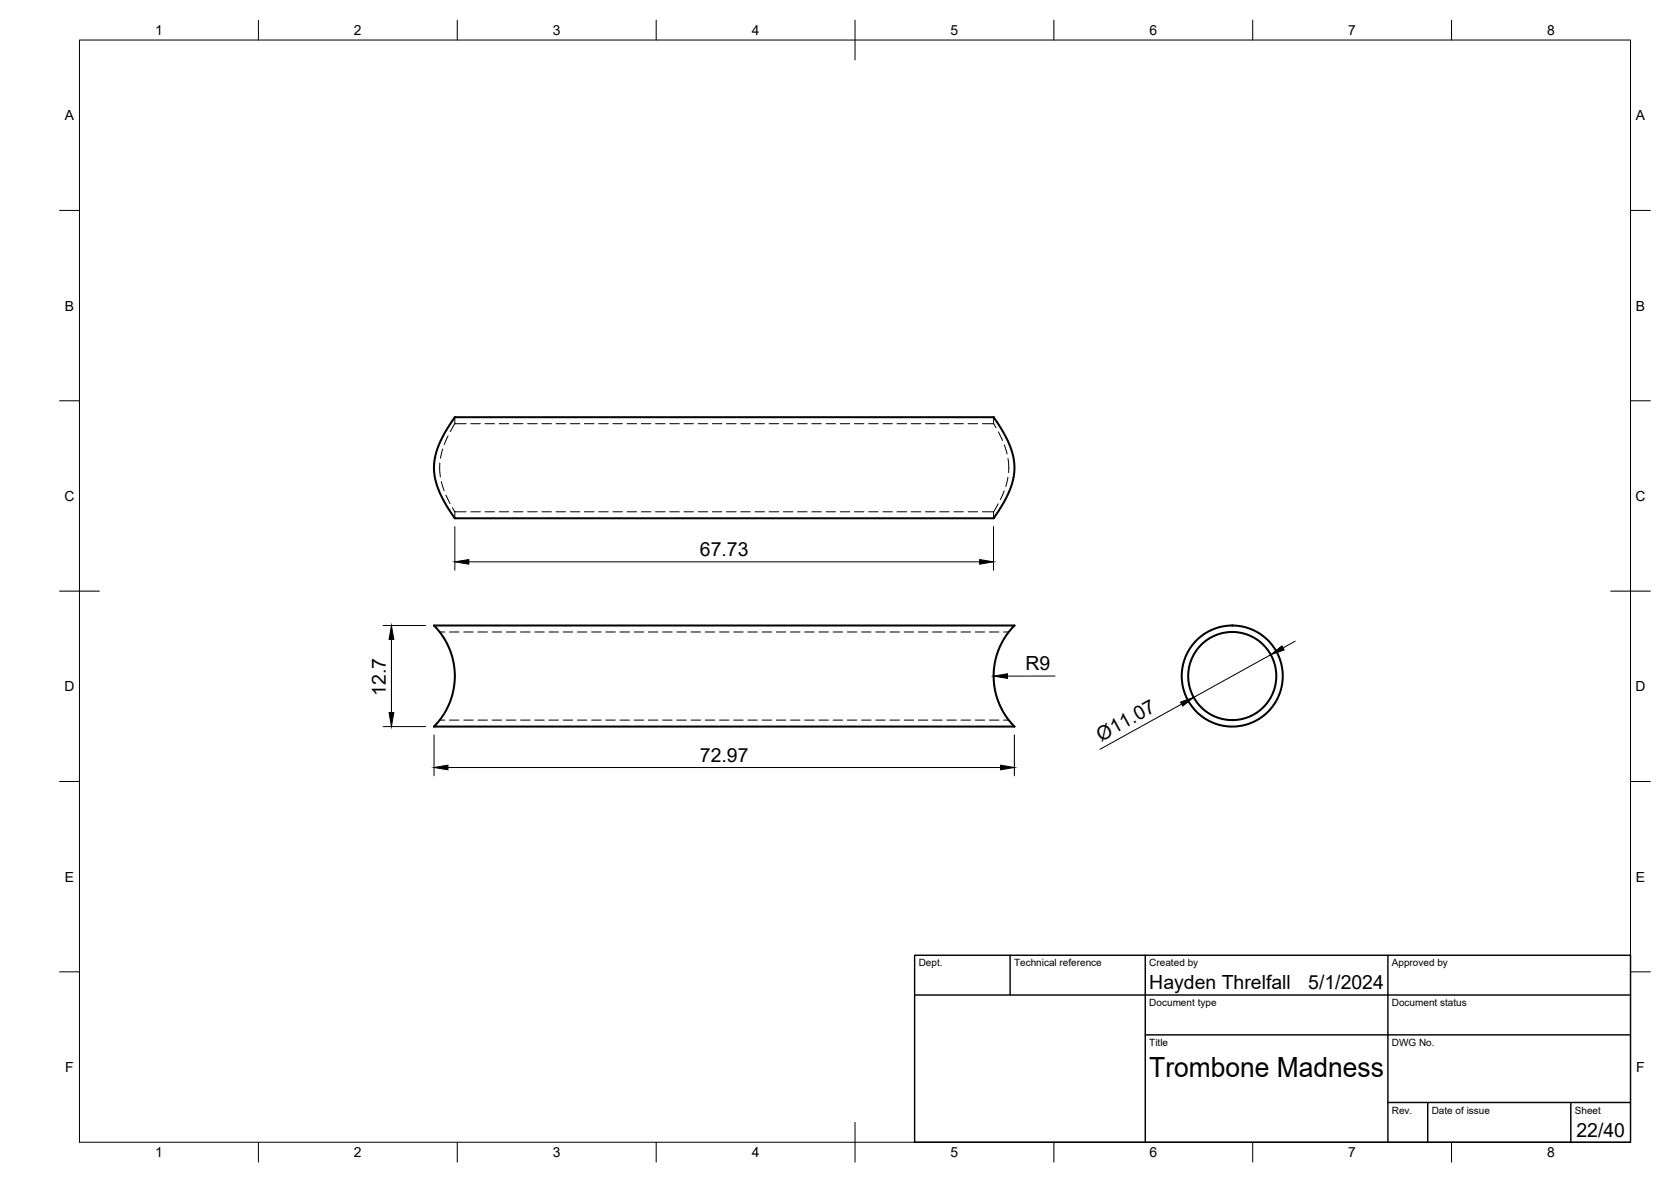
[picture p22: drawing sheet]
<svg xmlns="http://www.w3.org/2000/svg" width="420mm" height="297mm" viewBox="0 0 420 297" stroke-linecap="round" stroke-linejoin="round" font-family="sans-serif">
<defs><g id="words">
<text font-size="7" x="289" y="270.6">Trombone Madness</text>
<g font-size="4.9">
<text x="176" y="139.7">67.73</text>
<text x="257.8" y="168.4">R9</text>
<text x="97" y="174.8" transform="rotate(-90 97 174.8)">12.7</text>
<text x="176" y="191.4">72.97</text>
<text x="276.9" y="186.4" transform="rotate(-29 276.9 186.4)">Ø11.07</text>
<text x="289" y="248.5">Hayden Threlfall</text>
<text x="329" y="248.5">5/1/2024</text>
<text x="396.4" y="285.7">22/40</text>
</g>
<g font-size="3.5">
<text x="39" y="8.8">1</text>
<text x="89" y="8.8">2</text>
<text x="139" y="8.8">3</text>
<text x="189" y="8.8">4</text>
<text x="239" y="8.8">5</text>
<text x="289" y="8.8">6</text>
<text x="339" y="8.8">7</text>
<text x="389" y="8.8">8</text>
<text x="16.3" y="30.2">A</text>
<text x="411.3" y="30.2">A</text>
<text x="16.3" y="78">B</text>
<text x="411.3" y="78">B</text>
<text x="16.2" y="125.9">C</text>
<text x="411.2" y="125.9">C</text>
<text x="16.2" y="173.7">D</text>
<text x="411.2" y="173.7">D</text>
<text x="16.3" y="221.6">E</text>
<text x="411.3" y="221.6">E</text>
<text x="16.4" y="269.4">F</text>
<text x="411.4" y="269.4">F</text>
<text x="39" y="290.8">1</text>
<text x="89" y="290.8">2</text>
<text x="139" y="290.8">3</text>
<text x="189" y="290.8">4</text>
<text x="239" y="290.8">5</text>
<text x="289" y="290.8">6</text>
<text x="339" y="290.8">7</text>
<text x="389" y="290.8">8</text>
</g>
<g font-size="2.5">
<text x="231" y="242.9">Dept.</text>
<text x="255" y="242.9">Technical reference</text>
<text x="289" y="242.9">Created by</text>
<text x="350" y="242.9">Approved by</text>
<text x="289" y="252.8">Document type</text>
<text x="350" y="252.8">Document status</text>
<text x="289" y="262.9">Title</text>
<text x="350" y="262.9">DWG No.</text>
<text x="350" y="279.9">Rev.</text>
<text x="360" y="279.9">Date of issue</text>
<text x="396" y="279.9">Sheet</text>
</g>
</g></defs>
<!-- layer: Visible -->
<g fill="none" stroke="#000" stroke-width=".51">
<path d="M114.3 104.9l135.5-.1 2.6 4 1.7 3.5 .8 2.9 .1 3.4-.4 2.7-1 2.7-1.8 3.3-2 2.9h-135.4l-2.6-3.9-1.4-2.8-.9-3-.4-2.6 .3-3 1-3.3 1.4-2.8zM109.1 157.2h146l-2 2.3-1.8 3.2-1 3.1-.5 3.6 .3 3.6 1 3.4 1.4 2.9 2.6 3.3h-146l2-2.3 1.8-3.2 1-3.1 .5-3.6-.3-3.7-1-3.3-1.4-2.9z"/>
<circle cx="309.8" cy="169.9" r="11.1"/>
<circle cx="309.8" cy="169.9" r="12.7"/>
</g>
<!-- layer: Hidden -->
<g fill="none" stroke="#000" stroke-width=".25">
<path d="M110.6 116.3l.1 3.6M111.3 112.8l-.6 2.4M112.6 109.5l-.9 2.2M114.4 106.5l-1.2 2M114.4 106.5h2.8M114.4 104.8v1.7M118.4 106.5h2.4M122 106.5h2.3M125.5 106.5h2.4M129.1 106.5h2.4M132.7 106.5h2.4M136.2 106.5h2.4"/>
<path d="M139.8 106.5h2.4M143.4 106.5h2.4M147 106.5h2.4M150.5 106.5h2.4M154.1 106.5h2.4M157.7 106.5h2.4M161.2 106.5h2.4M164.8 106.5h2.4M168.4 106.5h2.4M172 106.5h2.3M175.6 106.5h2.3M179.1 106.5h2.4"/>
<path d="M182.7 106.5h2.4M186.3 106.5h2.3M189.8 106.5h2.4M193.4 106.5h2.4M197 106.5h2.4M200.6 106.5h2.3M204.1 106.5h2.4M207.7 106.5h2.4M211.3 106.5h2.4M214.8 106.5h2.4M218.4 106.5h2.4M222 106.5h2.4"/>
<path d="M225.6 106.5h2.3M229.1 106.5h2.4M232.7 106.5h2.4M236.3 106.5h2.4M239.9 106.5h2.3M243.4 106.5h2.4M247 106.5h2.8M249.8 106.5l.6 1M249.8 104.8v1.7M251 108.5l1.1 2.2M252.5 111.8l.7 2.3M253.4 115.2l.2 3.6"/>
<path d="M253.4 119.9l-.5 2.3M111 121l.7 2.3M112.1 124.4l1.1 2.1M113.7 127.6l.7 1M114.4 128.6h2.8M114.4 128.6v1.6M118.4 128.6h2.4M122 128.6h2.3M125.5 128.6h2.4M129.1 128.6h2.4M132.7 128.6h2.4M136.2 128.6h2.4"/>
<path d="M139.8 128.6h2.4M143.4 128.6h2.4M147 128.6h2.4M150.5 128.6h2.4M154.1 128.6h2.4M157.7 128.6h2.4M161.2 128.6h2.4M164.8 128.6h2.4M168.4 128.6h2.4M172 128.6h2.3M175.6 128.6h2.3M179.1 128.6h2.4"/>
<path d="M182.7 128.6h2.4M186.3 128.6h2.3M189.8 128.6h2.4M193.4 128.6h2.4M197 128.6h2.4M200.6 128.6h2.3M204.1 128.6h2.4M207.7 128.6h2.4M211.3 128.6h2.4M214.8 128.6h2.4M218.4 128.6h2.4M222 128.6h2.4"/>
<path d="M225.6 128.6h2.3M229.1 128.6h2.4M232.7 128.6h2.4M236.3 128.6h2.4M239.9 128.6h2.3M243.4 128.6h2.4M247 128.6h2.8M249.8 128.6v1.6M251 126.6l-1.2 2M252.5 123.4l-1 2.1M110.6 158.8h1.2M113 158.8h2.4"/>
<path d="M116.6 158.8h2.4M120.2 158.8h2.4M123.7 158.8h2.4M127.3 158.8h2.4M130.9 158.8h2.4M134.5 158.8h2.3M138 158.8h2.4M141.6 158.8h2.4M145.2 158.8h2.4M148.8 158.8h2.3M152.3 158.8h2.4M155.9 158.8h2.4"/>
<path d="M159.5 158.8h2.4M163 158.8h2.4M166.6 158.8h2.4M170.2 158.8h2.4M173.8 158.8h2.3M177.3 158.8h2.4M180.9 158.8h2.4M184.5 158.8h2.4M188 158.8h2.4M191.6 158.8h2.4M195.2 158.8h2.4M198.8 158.8h2.3"/>
<path d="M202.3 158.8h2.4M205.9 158.8h2.4M209.5 158.8h2.4M213.1 158.8h2.3M216.6 158.8h2.4M220.2 158.8h2.4M223.8 158.8h2.4M227.4 158.8h2.3M230.9 158.8h2.4M234.5 158.8h2.4M238.1 158.8h2.4M241.6 158.8h2.4"/>
<path d="M245.2 158.8h2.4M248.8 158.8h2.4M252.3 158.8h1.3M110.6 181h1.2M113 181h2.4M116.6 181h2.4M120.2 181h2.4M123.7 181h2.4M127.3 181h2.4M130.9 181h2.4M134.5 181h2.3M138 181h2.4"/>
<path d="M141.6 181h2.4M145.2 181h2.4M148.8 181h2.3M152.3 181h2.4M155.9 181h2.4M159.5 181h2.4M163 181h2.4M166.6 181h2.4M170.2 181h2.4M173.8 181h2.3M177.3 181h2.4M180.9 181h2.4"/>
<path d="M184.5 181h2.4M188 181h2.4M191.6 181h2.4M195.2 181h2.4M198.8 181h2.3M202.3 181h2.4M205.9 181h2.4M209.5 181h2.4M213.1 181h2.3M216.6 181h2.4M220.2 181h2.4M223.8 181h2.4"/>
<path d="M227.4 181h2.3M230.9 181h2.4M234.5 181h2.4M238.1 181h2.4M241.6 181h2.4M245.2 181h2.4M248.8 181h2.4M252.3 181h1.3"/>
</g>
<!-- layer: BORDER -->
<g fill="none" stroke="#000" stroke-width=".25">
<path d="M20 10.1h390v276.9h-390zM65 5.1v5M115 5.1v5M165 5.1v5M215 5.1v10M265 5.1v5M315 5.1v5M365 5.1v5M15 52.9h5M410 52.9h5M15 100.7h5M410 100.7h5"/>
<path d="M15 148.6h10M405 148.6h10M15 196.4h5M410 196.4h5M15 244.2h5M410 244.2h5M65 287v5M115 287v5M165 287v5M215 282.1v9.9M265 287v5M315 287v5"/>
<path d="M365 287v5"/>
</g>
<!-- layer: TITLEBLOCK -->
<path d="M230 240.1h180v46.9h-180zM230 250h180M254 240.1v9.9M288 240.1v46.9M349 240.1v46.9M288 260.1h122M349 277.1h61M359 277.1v9.9M395 277.1v9.9" fill="none" stroke="#000" stroke-width=".36"/>
<!-- layer: FD_Dimensions -->
<g fill="none" stroke="#000" stroke-width=".25">
<path d="M114.4 132.3v11M249.8 132.3v11M96.3 157.2h10.7M117.9 141.2h128.4M98.4 160.7v18.4M249.9 167.8a18 18 0 0 0 3.8 13.3M265.3 169.9h-12M297.1 176.9l-20.5 11.4M319.6 164.5l-19.4 10.7M325.7 161.1l-3.1 1.7M96.3 182.6h10.7M109.1 184.7v10.3"/>
<path d="M112.6 192.9h139M255.1 184.7v10.3"/>
</g>
<path d="M114.4 141.2l3.5-.6v1.2zM246.3 140.6l3.5 .6-3.5 .6zM97.8 179.1h1.2l-.6 3.5zM98.4 157.2l.6 3.5h-1.2zM249.8 169.9l3.5-.6v1.2zM296.8 176.4l3.4-1.2-2.8 2.2zM319.6 164.5l2.7-2.2 .6 1zM109.1 192.9l3.5-.6v1.1zM251.6 192.3l3.5 .6-3.5 .5z" fill="#000" stroke="#000" stroke-width=".25"/>
<use href="#words"/>
</svg>
